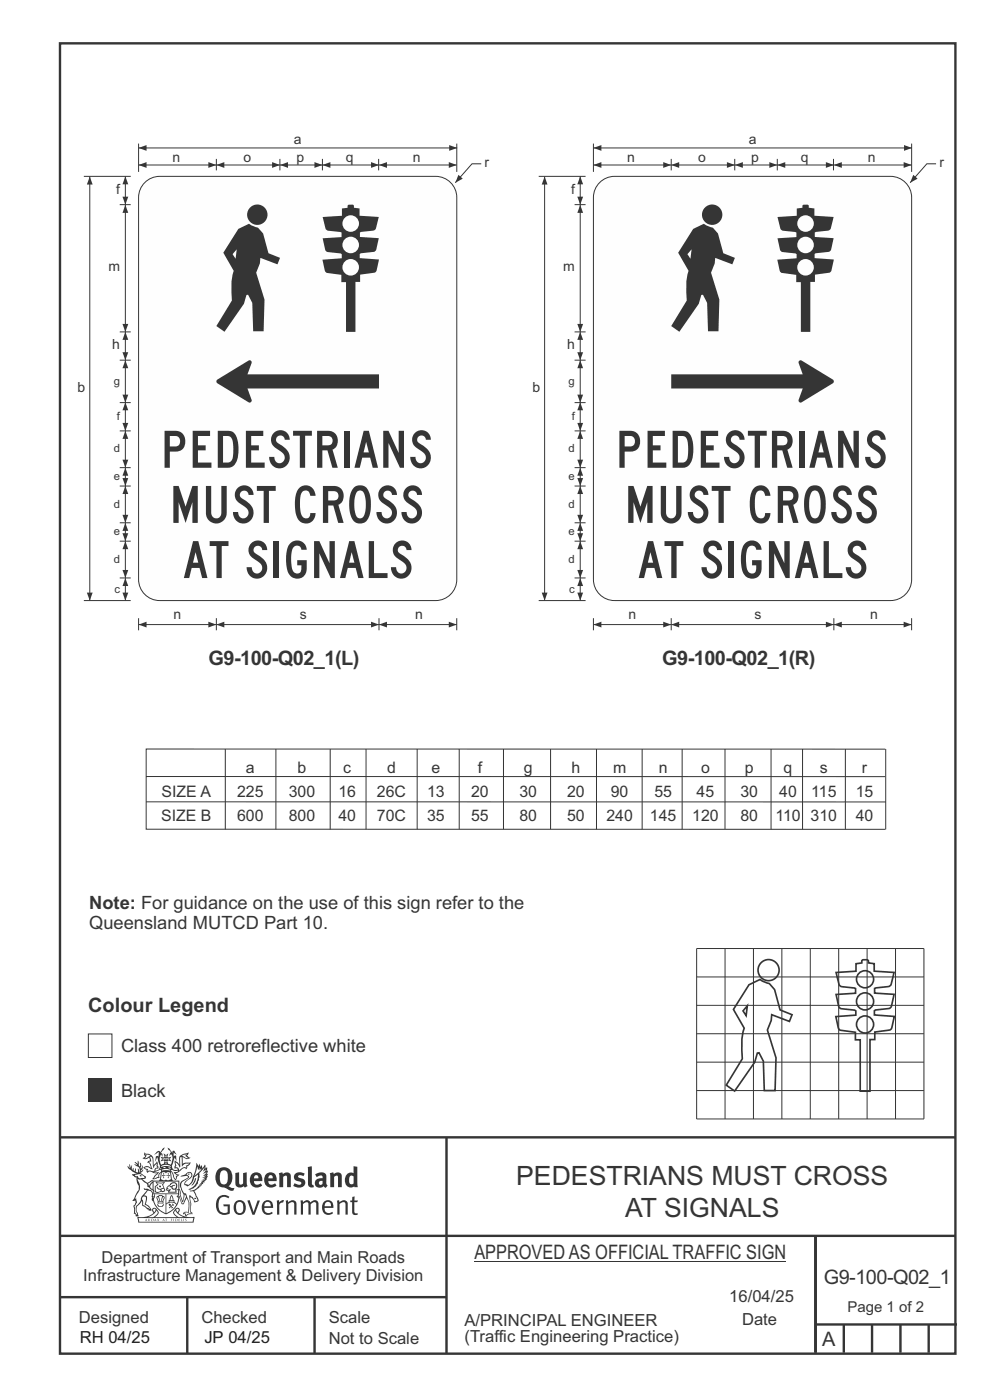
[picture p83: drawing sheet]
<svg xmlns="http://www.w3.org/2000/svg" width="210mm" height="297mm" viewBox="0 0 210 297" stroke-linecap="round" stroke-linejoin="round" font-family="sans-serif">
<defs><g id="words">
<g font-size="10.9" fill="#373435">
<text x="34" y="99.2">PEDESTRIANS</text>
<text x="130.5" y="99.2">PEDESTRIANS</text>
<text x="35.9" y="110.9">MUST CROSS</text>
<text x="132.4" y="110.9">MUST CROSS</text>
<text x="38.8" y="122.6">AT SIGNALS</text>
<text x="135.3" y="122.6">AT SIGNALS</text>
</g>
<g font-size="5.6" fill="#373435">
<text x="109.5" y="251.5">PEDESTRIANS MUST CROSS</text>
<text x="132.6" y="258.2">AT SIGNALS</text>
</g>
<g font-size="4.2" fill="#373435">
<text x="44.2" y="141.2">G9-100-Q02_1(L)</text>
<text x="140.5" y="141.2">G9-100-Q02_1(R)</text>
<text x="18.7" y="214.7">Colour Legend</text>
<text x="100.6" y="267.2">APPROVED AS OFFICIAL TRAFFIC SIGN</text>
<text x="174.7" y="272.4">G9-100-Q02_1</text>
<text x="174.4" y="285.6">A</text>
</g>
<g font-size="3.9" fill="#373435">
<text x="18.9" y="192.8">Note: For guidance on the use of this sign refer to the</text>
<text x="18.9" y="197.2">Queensland MUTCD Part 10.</text>
<text x="25.7" y="223.3">Class 400 retroreflective white</text>
<text x="25.7" y="232.7">Black</text>
</g>
<g font-size="3.5" fill="#373435">
<text x="21.6" y="267.9">Department of Transport and Main Roads</text>
<text x="17.7" y="271.8">Infrastructure Management &amp; Delivery Division</text>
<text x="16.7" y="280.6">Designed</text>
<text x="42.7" y="280.6">Checked</text>
<text x="69.7" y="280.6">Scale</text>
<text x="98.5" y="281.4">A/PRINCIPAL ENGINEER</text>
<text x="154.7" y="276.2">16/04/25</text>
<text x="157.4" y="281.2">Date</text>
<text x="69.7" y="285.2">Not to Scale</text>
<text x="98.5" y="284.8">(Traffic Engineering Practice)</text>
</g>
<g font-size="3.5" fill="#201e1e">
<text x="16.9" y="284.8">RH 04/25</text>
<text x="43.3" y="284.9">JP 04/25</text>
</g>
<g font-size="3.4" fill="#373435">
<text x="52.2" y="163.9">a</text>
<text x="63.1" y="163.9">b</text>
<text x="72.8" y="163.9">c</text>
<text x="82.1" y="163.9">d</text>
<text x="91.5" y="163.9">e</text>
<text x="101.3" y="163.9">f</text>
<text x="111.1" y="163.9">g</text>
<text x="121.2" y="163.9">h</text>
<text x="130" y="163.9">m</text>
<text x="139.7" y="163.9">n</text>
<text x="148.7" y="163.9">o</text>
<text x="158" y="163.9">p</text>
<text x="166.2" y="163.9">q</text>
<text x="173.9" y="163.9">s</text>
<text x="182.9" y="163.9">r</text>
<text x="34.3" y="169.1">SIZE A</text>
<text x="50.3" y="169.1">225</text>
<text x="61.2" y="169.1">300</text>
<text x="71.8" y="169.1">16</text>
<text x="80" y="169.1">26C</text>
<text x="90.6" y="169.1">13</text>
<text x="99.9" y="169.1">20</text>
<text x="110.2" y="169.1">30</text>
<text x="120.3" y="169.1">20</text>
<text x="129.6" y="169.1">90</text>
<text x="138.8" y="169.1">55</text>
<text x="147.8" y="169.1">45</text>
<text x="157.1" y="169.1">30</text>
<text x="165.3" y="169.1">40</text>
<text x="172.1" y="169.1">115</text>
<text x="181.5" y="169.1">15</text>
<text x="34.2" y="174.2">SIZE B</text>
<text x="50.3" y="174.2">600</text>
<text x="61.2" y="174.2">800</text>
<text x="71.8" y="174.2">40</text>
<text x="80" y="174.2">70C</text>
<text x="90.6" y="174.2">35</text>
<text x="99.9" y="174.2">55</text>
<text x="110.2" y="174.2">80</text>
<text x="120.3" y="174.2">50</text>
<text x="128.6" y="174.2">240</text>
<text x="137.9" y="174.2">145</text>
<text x="146.8" y="174.2">120</text>
<text x="157.1" y="174.2">80</text>
<text x="164.5" y="174.2">110</text>
<text x="172" y="174.2">310</text>
<text x="181.5" y="174.2">40</text>
</g>
<text font-size="3.2" fill="#373435" x="179.8" y="278.3">Page 1 of 2</text>
<g font-size="3" fill="#373435">
<text x="36.6" y="34.3">n</text>
<text x="51.6" y="34.3">o</text>
<text x="62.3" y="30.6">a</text>
<text x="62.9" y="34.3">p</text>
<text x="73.4" y="34.3">q</text>
<text x="87.6" y="34.3">n</text>
<text x="102.8" y="35.5">r</text>
<text x="133.1" y="34.3">n</text>
<text x="148.1" y="34.3">o</text>
<text x="158.8" y="30.6">a</text>
<text x="159.4" y="34.3">p</text>
<text x="169.9" y="34.3">q</text>
<text x="184.1" y="34.3">n</text>
<text x="199.3" y="35.5">r</text>
<text x="24.6" y="41.1">f</text>
<text x="121.1" y="41.1">f</text>
<text x="23" y="57.6">m</text>
<text x="119.5" y="57.6">m</text>
<text x="23.8" y="74.1">h</text>
<text x="120.3" y="74.1">h</text>
<text x="16.4" y="83.1">b</text>
<text x="112.9" y="83.1">b</text>
<text x="36.8" y="131.3">n</text>
<text x="63.6" y="131.3">s</text>
<text x="88.1" y="131.3">n</text>
<text x="133.3" y="131.3">n</text>
<text x="160.1" y="131.3">s</text>
<text x="184.6" y="131.3">n</text>
</g>
<g font-size="2.4" fill="#373435">
<text x="24.1" y="81.6">g</text>
<text x="120.6" y="81.6">g</text>
<text x="24.8" y="89.1">f</text>
<text x="121.3" y="89.1">f</text>
<text x="24.1" y="96">d</text>
<text x="24.1" y="101.8">e</text>
<text x="120.6" y="96">d</text>
<text x="120.6" y="101.8">e</text>
<text x="24.1" y="107.7">d</text>
<text x="120.6" y="107.7">d</text>
<text x="24.1" y="113.5">e</text>
<text x="120.6" y="113.5">e</text>
<text x="24.1" y="119.4">d</text>
<text x="120.6" y="119.4">d</text>
<text x="24.3" y="125.7">c</text>
<text x="120.8" y="125.7">c</text>
</g>
</g></defs>
<g fill="none" stroke="#373435" stroke-width=".51">
<path d="M12.7 9.2h190v278h-190zM12.7 241.3h190M94.7 241.4v45.8M12.7 275.2h82M12.7 262.2h190.1M39.7 275.2v12M66.7 275.2v12M173 262.2v24.8M173 281h30M179 281v6M185 281v6M191 281v6"/>
<path d="M197 281v6"/>
</g>
<path d="M100.6 267.7h66.2" fill="none" stroke="#373435" stroke-width=".21"/>
<g fill="#373435">
<path d="M47 248.5a2.55 2.55 0 0 0 0 2.7l.3 .1a.81 .81 0 0 0 1-.9v-.6a1.04 1.04 0 0 0-1.1-1.5zM46.3 248.1a1.82 1.82 0 0 1 2.1-.2 1.82 1.82 0 0 1 .9 1.9 2.29 2.29 0 0 1-.8 1.9l.7 .3h.5l-.2 .6a2.87 2.87 0 0 1-2-.7 2.12 2.12 0 0 1-1.6-3.1z" fill-rule="evenodd"/>
<path d="M49.9 248.9l.8-.2v2a.46 .46 0 0 0 .3 .6 .46 .46 0 0 0 .6-.3v-2.1l.7-.2v2.4l.2 .5-.5 .4-.3-.3a1.02 1.02 0 0 1-1.2 .2 1.02 1.02 0 0 1-.6-1.1z" fill-rule="evenodd"/>
<path d="M54 249.5l-.1 .5h.9a.49 .49 0 0 0-.2-.6 .49 .49 0 0 0-.6 .1zM53.4 249.1a1.34 1.34 0 0 1 1.6-.2 1.34 1.34 0 0 1 .7 1.5v.2h-1.8a.77 .77 0 0 0 .5 .8 .77 .77 0 0 0 .9-.4l.3 .5a1.59 1.59 0 0 1-2 .2 1.59 1.59 0 0 1-.5-2z" fill-rule="evenodd"/>
<path d="M57.1 249.5l-.2 .5h1a.49 .49 0 0 0-.2-.6 .49 .49 0 0 0-.6 .1zM56.4 249.1a1.34 1.34 0 0 1 1.6-.2 1.34 1.34 0 0 1 .7 1.5v.2h-1.8a.77 .77 0 0 0 .5 .8 .77 .77 0 0 0 .9-.4l.4 .5a1.59 1.59 0 0 1-2.1 .2 1.59 1.59 0 0 1-.5-2z" fill-rule="evenodd"/>
<path d="M59.2 248.9l.7-.2 .1 .4a.95 .95 0 0 1 1-.3 .95 .95 0 0 1 .7 .8v2.3h-.8v-2.3a.46 .46 0 0 0-.8 .1v2.2h-.8z" fill-rule="evenodd"/>
<path d="M62.6 249.1a1.75 1.75 0 0 1 2-.1l-.2 .5-.6-.2a.43 .43 0 0 0-.6 .3l.4 .3a1.04 1.04 0 0 1 1.2 1.1 1.04 1.04 0 0 1-1.4 1l-1.2-.4 .3-.6 1 .4 .4-.4a.88 .88 0 0 0-1-.5l-.4-.2-.1-.4z" fill-rule="evenodd"/>
<path d="M65.3 247.6l.8-.2 .1 3.8 .3 .2 .1 .5a.88 .88 0 0 1-1-.1 .88 .88 0 0 1-.3-1z" fill-rule="evenodd"/>
<path d="M67.8 250.6a.43 .43 0 0 0-.1 .7 .43 .43 0 0 0 .7-.1v-.7zM66.8 249.2a1.7 1.7 0 0 1 2.4 .1v1.8l.3 .4-.4 .5-.5-.3a1.03 1.03 0 0 1-1.7-.2 1.03 1.03 0 0 1 .8-1.5h.7v-.4a.8 .8 0 0 0-1.2 .1z" fill-rule="evenodd"/>
<path d="M70 248.9l.7-.2 .1 .4a.95 .95 0 0 1 1-.3 .95 .95 0 0 1 .7 .8v2.3h-.8v-2.3a.46 .46 0 0 0-.8 .1v2.2h-.8z" fill-rule="evenodd"/>
<path d="M74.3 249.5a1.48 1.48 0 0 0 0 1.7h.5l.2-.1v-1.5l-.3-.2zM75 247.4l.8 .1 .1 4.4h-.7l-.1-.2a1.26 1.26 0 0 1-1.4 0 1.26 1.26 0 0 1-.5-1.3 1.29 1.29 0 0 1 .4-1.3 1.29 1.29 0 0 1 1.4-.2z" fill-rule="evenodd"/>
<path d="M46.4 253.9a1.72 1.72 0 0 1 2.3 0l-.3 .3a1.24 1.24 0 0 0-1.4-.2 1.24 1.24 0 0 0-.6 1.4 1.49 1.49 0 0 0 1.2 2l.7-.2v-1.3h-.8l-.1-.4h1.4v1.9a1.93 1.93 0 0 1-2.3 0 1.93 1.93 0 0 1-.7-2.2l.2-.7z" fill-rule="evenodd"/>
<path d="M50.4 255.1a1.65 1.65 0 0 0 .2 2.2 .99 .99 0 0 0 1-1.4 .78 .78 0 0 0-.4-.8 .78 .78 0 0 0-.8 0zM50 254.9a1.33 1.33 0 0 1 1.6-.1 1.33 1.33 0 0 1 .5 1.4 1.31 1.31 0 0 1-1.3 1.6 1.31 1.31 0 0 1-1.2-1.6v-.6z" fill-rule="evenodd"/>
<path d="M52.5 254.7l.5-.1 .8 2.6 .8-2.5h.5l-1.1 3h-.5z" fill-rule="evenodd"/>
<path d="M56.3 255.2l-.2 .7h1.3a.7 .7 0 0 0-.3-.8 .7 .7 0 0 0-.8 .1zM55.9 255a1.22 1.22 0 0 1 1.5-.2 1.22 1.22 0 0 1 .5 1.5h-1.8a.93 .93 0 0 0 .5 1 .93 .93 0 0 0 1.1-.2l.2 .3a1.43 1.43 0 0 1-1.8 .1 1.43 1.43 0 0 1-.6-1.7z" fill-rule="evenodd"/>
<path d="M58.7 254.7l.4-.1 .1 .5 .4-.4 .6-.1-.1 .6a.66 .66 0 0 0-.9 .6v1.9h-.4z" fill-rule="evenodd"/>
<path d="M60.6 254.8l.4-.2 .1 .5a.94 .94 0 0 1 1-.5 .94 .94 0 0 1 .8 .8v2.3h-.5l-.1-2.5a.81 .81 0 0 0-1.2 .3v2.2h-.4z" fill-rule="evenodd"/>
<path d="M63.7 254.7l.5-.1 .1 .5 .4-.3a.78 .78 0 0 1 1.2 .3 .9 .9 0 0 1 .9-.5 .9 .9 0 0 1 .8 .8v2.3h-.5l-.1-2.5a.67 .67 0 0 0-1.1 .3v2.2h-.5v-2.4l-.4-.2-.7 .4v2.2h-.5z" fill-rule="evenodd"/>
<path d="M69.1 255.2l-.2 .7h1.3a.7 .7 0 0 0-.3-.8 .7 .7 0 0 0-.8 .1zM68.7 255a1.22 1.22 0 0 1 1.5-.2 1.22 1.22 0 0 1 .5 1.5h-1.8a.93 .93 0 0 0 .4 1 .93 .93 0 0 0 1.2-.2l.2 .3a1.44 1.44 0 0 1-1.8 .1 1.44 1.44 0 0 1-.6-1.7z" fill-rule="evenodd"/>
<path d="M71.5 254.8l.4-.2 .1 .5a.94 .94 0 0 1 1-.5 .94 .94 0 0 1 .8 .8v2.3h-.5l-.1-2.5a.81 .81 0 0 0-1.2 .3v2.2h-.4z" fill-rule="evenodd"/>
<path d="M74.7 253.9l.5-.1v.9h.7l-.1 .4h-.6v2.1l.1 .2h.5l.1 .3a.75 .75 0 0 1-1.2-.6v-2h-.4v-.4h.4z" fill-rule="evenodd"/>
<path d="M30.8 244.9l1.1 .3-.9 .5h-.4l.6-.5zM31.8 245.5l.2-.1a2.44 2.44 0 0 1 .5 1.9l.1 .5 .6-1-.1 .6 .3 .3a.57 .57 0 0 0-.6 .8l-1-.2-.5 .2 .2-.5-.8-.3 .7-.1 .9 .5 .1-.1-.6-1.3-.2-.1 .5-.1zM30.7 244.4l-.1 .5 .2 .4-.6 .4a1.04 1.04 0 0 0 1.4-.1l.2 .6-.3 .1-.2 .4a.94 .94 0 0 1 .8 1.1l-.2-.1a1.16 1.16 0 0 0-1.5-.1l.3 .4 .4 .2 .1 .5 .2 .1 .1-.2a.94 .94 0 0 1 1.1 .3h.8l-1.2 1.2a1.13 1.13 0 0 0 1.2-.2l.4-.1v-.4l.4-.7a.83 .83 0 0 0-.6 1h-.3l-.7 .3 1.1-1.4-.5 .2-.5-.1 1.3-.5-.1-.2-.9 .4v-.3l.2-.2 .3 .1 .1-.3-.2-.4 .1-.6-.2-.3-.7 .9v-.7a1.42 1.42 0 0 0-1.6-1.8z" fill-rule="evenodd"/>
<path d="M38.5 245.3l.5-.3 .7-.1-.6 .3 .8 .5h-.3zM38.3 245.5h.2l.1 2a1.69 1.69 0 0 1 1.6-.7l-.8 .5 .1 .5a1.1 1.1 0 0 0-1.5 .6l-.1-.5-.2-.2h-.5l.3-.4-.3-.7a1.42 1.42 0 0 1 .9 1.1l.2-.1zM37.1 246.2l.1 1-.2 .3 .1 .5 .5-.1 .2 .2a.96 .96 0 0 1-1.2-.1l-.1 .1a1.06 1.06 0 0 0 1.3 .2v.1a.72 .72 0 0 1-.9 .2l.2 .5 .6 .2-.4 .2-.1 .7-.2-.4-.4-1.1-.4-.4 .4 .9a1.54 1.54 0 0 0 .7 1.2l.2-.3a.58 .58 0 0 1 .4-.7l.2-.2h-.3l-.5-.3 .9-.5a.93 .93 0 0 1 1.2-.5v.2l.2-.2 .1-.5a.99 .99 0 0 0 .7-.8l-1.3 .1-.3 .2-.1-1.4 .9 .4 .9-.3h-.4l-.5-.4 .4-.7-.6 .2a1.46 1.46 0 0 0-1.4 2.1l.1 .4-.3-.4z" fill-rule="evenodd"/>
<path d="M35.6 248.9l.2 .1-.1 .3 .4 .1-.4 .1v.5l-.1-.6h-.3l.3-.1z" fill-rule="evenodd"/>
<path d="M34.6 248.9l.2 .1v.3l.3 .1h-.3l-.1 .6v-.5l-.4-.1 .4-.1z" fill-rule="evenodd"/>
<path d="M34.3 248.8a.57 .57 0 0 1 .9 .2 .57 .57 0 0 1 .9-.2l.2 1.4h-.2a.57 .57 0 0 1-.9 0 .69 .69 0 0 1-1.1 0zM34.2 248.1l-.3 2.1-.1 .4h2.9l-.2-.4-.3-2.1h-.2v.3l-.8-.2-.8 .2v-.3z" fill-rule="evenodd"/>
<path d="M34.2 252.4a.3 .3 0 0 0 .6 0 .3 .3 0 0 0-.6 0zM33.3 251l.3 .3-.3 .3a.79 .79 0 0 0 0 1.3l.8-.2-.1-.3a.55 .55 0 0 1-.7-.6h.1l.2 .3 .3 .1 .8-.2-.4-.7 .4-.3-.7 .1zM33 250.7l1.1 .2 .9-.2-.4 .7 .4 1.1a.56 .56 0 0 1-.8 .3l-.2 .1a.73 .73 0 0 1-.9 .1 .73 .73 0 0 1-.3-.9v-.4l.6-.4z" fill-rule="evenodd"/>
<path d="M35.6 251.9l.7-.5a.58 .58 0 0 1 1-.1 .58 .58 0 0 1-.4 .9l-.3-.3a.43 .43 0 0 1 .6-.3v-.1a.57 .57 0 0 0-.8 .2l-.2-.1-.3 .1 .4 .2a.55 .55 0 0 0 .9 .4v.5h-1.3l.4-.3-.2-.2-.6 .1 .2-.2-.2-.1zM35.4 251.8l-.1 .2a.39 .39 0 0 0 .2 .6h.3l-.2 .4h1.9l-.1-.7a.86 .86 0 0 0-.1-1.4 .86 .86 0 0 0-1.3 .4z" fill-rule="evenodd"/>
<path d="M36 254.8h.8v.2h-.8zM36.4 253.8l.2 .8h-.4zM36.4 253.5l-.3 .5-.1 .6h-.2v.4l-.7 .4 .2 .2a1.48 1.48 0 0 1 2.1 .1l.2-.1-.6-.5v-.5h-.2l-.1-.6z" fill-rule="evenodd"/>
<path d="M35.8 255.4l.4 .1 .1 .3 .3-.2-.2-.2a.38 .38 0 0 1 .5 .5l-.2-.2-.3 .3 .4 .2-.4 .2-.1-.4-.4 .4-.1-.2 .4-.3-.1-.1-.2 .1z" fill-rule="evenodd"/>
<path d="M34.5 254h.2v.2l-.2 .6h-.2zM33.6 255.3h.9v.2a.55 .55 0 0 1-.8 .4v-.2l-.2-.1zM33.4 254h.2l.2 .8h-.2zM33.6 255h.8l.1 .1-.8 .1zM33.8 253.7h.5l-.2 1.1h-.1zM33.3 253.8l-.1 .3 .3 1.1a.48 .48 0 0 0-.1 .6 .48 .48 0 0 0 .5 .3l.5-.1a.49 .49 0 0 0 .2-.8l.3-1.1-.1-.3a1.42 1.42 0 0 0-1.5 0z" fill-rule="evenodd"/>
<path d="M33.7 251.5l.4 .1 .1 .3h-.3z" fill-rule="evenodd"/>
<path d="M41.3 250.1l.3-.2-.2 .9-.6 .7h-.2l.5-.7z" fill-rule="evenodd"/>
<path d="M39.7 249l.3-.2 .5 .2a.88 .88 0 0 1-.6 1.1 1.22 1.22 0 0 0-.8 1.3l.5 .2a.72 .72 0 0 0 .9-.4l.5-.8 .2-.6 .8-.6v.3a2.85 2.85 0 0 1-2 2.8l.1 .1a2.13 2.13 0 0 0 1.9-1.5v-.2a2.01 2.01 0 0 0 .3-1.8l1.1-1.3-.4 1 .7-.5-.7 1 .8-.4-.8 .8 .7-.1-.9 .5 .8-.1-.8 .4h.8l-.9 .3 .3 .2h-.4l.2 .3h-.3l.1 .3h-.4l.2 .3h-.2a2.16 2.16 0 0 1-2 1l.1 .2h.4a.76 .76 0 0 1 .7 .7l.5 1.2-.6 .2a1.45 1.45 0 0 0-1.1-1.3l.2 1.8-.1 1.8 .4 .3a1.07 1.07 0 0 0-1.2 .4v-.3l-.5-.2a.87 .87 0 0 1 1.1-.1v-.7a4.4 4.4 0 0 0-.6-3.1v-.3h-.3a2.16 2.16 0 0 1-.7-2.2l.3-.3 1.2-.8a.55 .55 0 0 0-.4-.8zM37.8 252.4a.76 .76 0 0 1 .3 1.1l.6 1.6 .4-1.7 .2 .1a.61 .61 0 0 1-.1 .9l-.3 .9h-.2l-.7-1.6-.3 .1a1.18 1.18 0 0 0 .1-1.4zM41.8 247.5l.2 .8 .3-.6v.6l.4-.5a1.9 1.9 0 0 1-1.1 1.4l-.4 .3zM38.3 249.6l1.3-.1 .2 .1v.3l-.5 .3a1.26 1.26 0 0 0-.9 1.9l.2 .6a1.84 1.84 0 0 1 .1 2.1l-.4-1.3a.96 .96 0 0 0-.4-1.3l-.4 .3a.78 .78 0 0 1 0 1.2l.1 .3h.4l.4 1.1a.38 .38 0 0 0 .2 .4 .38 .38 0 0 0 .4-.1l.6-1.2a2.94 2.94 0 0 1 .4 2.5l-.1 .5-.8-.1-.3 .4v.2l.4-.1 .1 .4 .2 .1a1.02 1.02 0 0 1 1.3-.5v-.4l-.3-.1 .1-1.8-.3-1.3 .1 .1a1.14 1.14 0 0 1 .8 .9 .63 .63 0 0 0 .8-.2 .63 .63 0 0 0-.1-.9l-.7-1.2 .9-.6 .2-.3 .3-.1-.1-.2h.4l-.1-.3h.3l-.1-.3 .5-.1-.2-.2 .6-.4v-.2h-.2l.4-.5-.3 .1 .3-.6-.4 .1 .4-.5v-.3l-.3 .2 .2-.6-.1-.3-.4 .3v-.8l-.6 .8-.2-.7-.2 .4-.3-.7-.1 .6-.5-.8-.1 1.4-.6 1.9a1.81 1.81 0 0 1-1 1.4l-.6-.2a1.75 1.75 0 0 1 1.1-1.2 .75 .75 0 0 0 .1-1.3 .75 .75 0 0 0-1.1 .5z" fill-rule="evenodd"/>
<path d="M41.2 254.1h.3l.2 .3h-.4z" fill-rule="evenodd"/>
<path d="M29.4 258.4h11.6l-.1 .8h-11.4zM31.4 258.2l.4-.1a2.48 2.48 0 0 0 1.4-1.3l.3 .5-.5 .6-.5 .3zM32.5 256.6l.3-.2 .2 .2-.3 .6zM37.2 256.8a2.65 2.65 0 0 0 1.8 1.4h-1.1l-.5-.3-.5-.6zM37.4 256.6l.2-.2 .3 .2-.3 .6zM29.2 258.2l.1 1.2h11.8l.2-1.1-.2-.1a4.1 4.1 0 0 1-3.3-.9l.3-.4-.1-.5a1.06 1.06 0 0 0-1.3 .9l.2 .4 .6 .5h-4.7l.3-.1a.84 .84 0 0 0 .6-.7 .84 .84 0 0 0-.5-.9l-.3-.2-.5 .1-.1 .5 .3 .4a4.2 4.2 0 0 1-3.4 .9z" fill-rule="evenodd"/>
<path d="M31 258.7l.1 .2h-.2zM31 258.6l-.3 .5 .4-.1 .2 .1z" fill-rule="evenodd"/>
<path d="M31.4 258.6h.2v.4a.25 .25 0 0 0 .2-.1 .25 .25 0 0 0-.1-.3h.1a.29 .29 0 0 1 0 .4 .29 .29 0 0 1-.4 0 .29 .29 0 0 1 0-.4z" fill-rule="evenodd"/>
<path d="M32.2 258.6a.22 .22 0 0 1 .3 .2 .22 .22 0 0 1-.3 .2zM32 258.6l.1 .5a.33 .33 0 0 0 .4-.1 .33 .33 0 0 0 0-.4 .33 .33 0 0 0-.5 0z" fill-rule="evenodd"/>
<path d="M32.9 258.7l.1 .2h-.2zM32.9 258.6l-.2 .5 .3-.1 .2 .1z" fill-rule="evenodd"/>
<path d="M33.3 258.6h.2l.1 .2 .2-.2-.2 .2 .2 .3-.3-.2v.2h-.2l.2-.3z" fill-rule="evenodd"/>
<path d="M34.7 258.7l.1 .2h-.2zM34.7 258.6l-.3 .5 .4-.1 .2 .1z" fill-rule="evenodd"/>
<path d="M35 258.6h.5h-.2v.5h-.2l.1-.5z" fill-rule="evenodd"/>
<path d="M36.2 258.6h.3h-.1v.2h.1h-.1v.3h-.2z" fill-rule="evenodd"/>
<path d="M36.7 258.6h.2v.5h-.2z" fill-rule="evenodd"/>
<path d="M37.3 258.6a.22 .22 0 0 1 .3 .2 .22 .22 0 0 1-.3 .2zM37.1 258.6v.5a.33 .33 0 0 0 .5-.1 .33 .33 0 0 0 0-.4 .33 .33 0 0 0-.5 0z" fill-rule="evenodd"/>
<path d="M37.8 258.6h.4h-.2v.2h.1h-.1v.2l.2 .1h-.4z" fill-rule="evenodd"/>
<path d="M38.4 258.6h.2l-.1 .4 .2 .1h-.3z" fill-rule="evenodd"/>
<path d="M38.9 258.6h.2v.5h-.2z" fill-rule="evenodd"/>
<path d="M39.3 258.6h.2l-.1 .1 .2 .2-.2 .2h-.1v-.2l.2 .1z" fill-rule="evenodd"/>
<path d="M34.2 247.4a1.51 1.51 0 0 1 2.1 .2 2.67 2.67 0 0 0-2.1 0zM35.7 247.6l.5 .2v.2l-.4-.1zM34.6 247.7l.5-.1 .1 .2h-.4zM34.1 247.9l.2 .1-.3 .1zM35 246.9l.2-.2 .3 .2zM34.9 245.7h.2v.3h-.2zM35 245.1l.2 .2 .2-.2-.1 .4h-.2zM35.1 246.3h.2l.1 .4-.2-.2-.2 .2zM35.3 245.7h.2v.3h-.2zM34.4 245.7l.3 .1 .1 .2-.4 .1 .2-.2zM35.7 245.8l.3-.1-.2 .2 .2 .2-.4-.1zM32.7 244.9l1-.5-.1 1-.2-.2-.3 .2-.3 1.1 .5-1 .3 .9a1.84 1.84 0 0 1 .2 1.7l.4 .1a2.48 2.48 0 0 1 2.2 .1l.2-.3-.2-.7 .7-1.7 .4 .6-.2-1-.2-.1-.2 .3v-.9l.6 .4-.6-.8-.3 .1-.1 .4-.5-.8-.5-.3 .2 .4 .6 .6-.5 .7 .5-.3a2.06 2.06 0 0 1-.1 2.2l-.5-.2-.2-.6 .2-.1 .7 .2-.4-.5 .4-.5-.7 .2-.2-.2 .2-.7-.5 .4-.5-.4 .2 .7-.2 .2-.7-.2 .4 .5-.4 .5 .8-.2 .1 .1-.2 .6-.5 .2a2.02 2.02 0 0 1 0-2.2l.3 .5-.1-.6-.3-.1 .8-1.3-.4 .4-.5 .7-.2-.3a.8 .8 0 0 0-.8 .5z" fill-rule="evenodd"/>
<path d="M29.2 250.1l.3 .2a.61 .61 0 0 1 .8 .3l.3 .2a.8 .8 0 0 1 .6 1l.4 .1 .6 .5a1 1 0 0 1 .4 1.1l-.1 .7v-.5h-.1a.96 .96 0 0 0-.8-1.3l-.2-.2h-.7l-.1-.1-.1 .1 .1 .3h.6l-1.2 1.4-.2 .9-.4 .6a1.33 1.33 0 0 0-.5 1.8l.2 .5a1.26 1.26 0 0 1-.5-1.4l-.1-.4a1.56 1.56 0 0 0 .4-1.7l-.3 .2 .2-.5a3.2 3.2 0 0 0 .7-3zM30.4 253.9h.4a2.06 2.06 0 0 1-.1 1.6l.7 .5 .4 .4-.6-.1-.8-.6-.1-.9a.51 .51 0 0 1 .1-.9zM28.6 249.3a1.52 1.52 0 0 1 2.1 .6l-1.1 .1-.2-.1-.1-.4-.5 .1zM27.5 247v.8l-.3-.4-.1 .1a3.1 3.1 0 0 0 1.9 1.5l-1 .1 .5 .6 .5 .1 .1 1.1a1.84 1.84 0 0 1-.3 2.5l-.4 .9-.3 .4 .2 .1 .4-.1 .1 .4-.2 .5-.3 .2 .1 1.8 .2-.1 .3 .6h.1l.5-.1-.2-.5a1.3 1.3 0 0 1-.1-1.7l.9-1 .2 1.1 .5 .2 .5 .5 .1-.1 .2 .4 .5-.1a1.85 1.85 0 0 0-1.2-1.4l.1-.2a1.39 1.39 0 0 0 0-1.5l-.5-.1 .5-.5a.66 .66 0 0 1 .9-.4 .66 .66 0 0 1 .3 .9l-.1 .4 .2-.1v.2l-.1 .3 .2 .5 .1-.3a2.24 2.24 0 0 0 .1-2.2 .73 .73 0 0 1-.7-.7 .73 .73 0 0 1 .6-.7v-.2a.94 .94 0 0 0-.9 .8 .48 .48 0 0 1-.1-.5 .48 .48 0 0 1 .5-.3l.5-.3a.51 .51 0 0 0-.8 .2l-.4 .3-1.1-.8 .6-.1 .2-.5-1.2-.7 .5-.4v-.4l-.4 .4v-.2a.69 .69 0 0 0 .2-1v.5l-.2 .2v-1.1l-.3-.2 .1 .6-.1 .2-.4-1.2v.6l-.6-.3 .5 .6-.6-.2 .3 .3a1 1 0 0 1 .7 1.5l-.2-.8v.8l-.5-.2v-.7l-.2 .6-.2-.1-.1-.6-.2 .4-.2-.2 .1-.7-.2 .5z" fill-rule="evenodd"/>
<path d="M29.6 249.5l.2-.2 .3 .3z" fill-rule="evenodd"/>
<path d="M32.4 250.5h5.6v2l-.2-.1v-1.7h-5.2v2.5h5.2v-.8l.1 .2-.1 1.1v-.3h-2.5v4a4.1 4.1 0 0 0 2.6-3.6l.1-.1a4 4 0 0 1-2.8 3.9 4.2 4.2 0 0 1-2.8-4.7l.1 1.3 .1-.2a3.8 3.8 0 0 0 2.5 3.4v-4h-2.5l-.2-.9z" fill-rule="evenodd"/>
<path d="M18.7 228.8h5v5h-5z" fill-rule="evenodd"/>
<circle cx="40" cy="249.1" r=".17"/>
</g>
<g fill="#fefefe" stroke="#373435" stroke-width=".21">
<path d="M18.7 219.4h5v5h-5z" fill-rule="evenodd"/>
<path d="M30.5 39a4.5 4.5 0 0 1 3.4-1.6h58.5a4.5 4.5 0 0 1 4.5 4.5v81a4.5 4.5 0 0 1-4.5 4.5h-58.5a4.5 4.5 0 0 1-4.5-4.5v-81a4.4 4.4 0 0 1 1.1-2.9z" fill-rule="evenodd"/>
</g>
<g fill="#373435">
<path d="M52.4 45.6a2.16 2.16 0 0 0 4.3 0 2.16 2.16 0 0 0-4.3 0zM50.6 48.6l2.2-1.1 .8 .4a3.6 3.6 0 0 1 2.2 1.6l1.1 4.2 2.5 1-.5 1.4-3.7-1.4-.1 1.2-.8 2 1.8 5.7-.2 6.7h-2.2l-.2-6-.9-1.8-.3 .1-.6 1.9-4.1 5.9-1.7-1.2 3.3-5.4a15.8 15.8 0 0 1 .4-6.3l-2.2-3.9zM50.2 52.9l-.2 2-.7-1z" fill-rule="evenodd"/>
<path d="M68.4 46l4.1-.2v-1.6l1.2-.1 .2-.6 .9-.1 .2 .2 .1 .5 1.2 .1v1.6l4.1 .2-.8 2.7-.5 .2-2.7 .4v1l4 .2-.7 2.7-.4 .2-2.8 .3-.2 .2v.9l4.1 .3-.5 2.2-.3 .5-3.2 .5v1.5h-1v10.6h-2v-10.5h-1v-1.6l-3.2-.5-.3-.4-.5-2.3 4.1-.3v-.9l-.2-.1-2.8-.3-.4-.3-.7-2.6 4.1-.3v-1l-2.8-.3-.5-.3z" fill-rule="evenodd"/>
</g>
<g fill="#fefefe">
<circle cx="74.4" cy="47.4" r="1.76"/>
<circle cx="74.4" cy="52" r="1.76"/>
<circle cx="74.4" cy="56.7" r="1.76"/>
</g>
<path d="M46 80.6l6.6-4a.45 .45 0 0 1 .6-.1 .45 .45 0 0 1 .1 .6l-.8 2.3h27.9v3h-27.9l.9 2.5a.44 .44 0 0 1-.2 .5 .44 .44 0 0 1-.6-.1l-6.5-4-.2-.4z" fill-rule="evenodd" fill="#373435"/>
<path d="M19 37.5v89.9" fill="none" stroke="#373435" stroke-width=".21"/>
<g fill="#373435">
<path d="M19 37.5l.7 1.7h-1.3z"/>
<path d="M18.4 125.7h1.3l-.7 1.7z"/>
</g>
<path d="M102.1 34.8h-2l-3.5 4" fill="none" stroke="#373435" stroke-width=".21"/>
<path d="M97.2 37.1l1 .8-1.6 .9z" fill="#373435"/>
<path d="M29.4 31.4h67.6M29.4 30.5v6M59.4 33.7v2.4M80.3 33.7v2.4M96.9 30.5v6" fill="none" stroke="#373435" stroke-width=".21"/>
<g fill="#373435">
<path d="M95.3 30.8l1.7 .6-1.7 .6z"/>
<path d="M29.4 31.4l1.7-.6v1.2z"/>
</g>
<path d="M29.4 35h16.5" fill="none" stroke="#373435" stroke-width=".21"/>
<g fill="#373435">
<path d="M44.2 34.4l1.7 .6-1.7 .6z"/>
<path d="M29.4 35l1.7-.6v1.2z"/>
</g>
<path d="M80.4 35h16.5" fill="none" stroke="#373435" stroke-width=".21"/>
<g fill="#373435">
<path d="M95.2 34.4l1.7 .6-1.7 .6z"/>
<path d="M80.4 35l1.7-.6v1.2z"/>
</g>
<path d="M45.9 35h13.5" fill="none" stroke="#373435" stroke-width=".21"/>
<g fill="#373435">
<path d="M57.7 34.4l1.7 .6-1.7 .6z"/>
<path d="M45.9 35l1.7-.6v1.2z"/>
</g>
<g fill="none" stroke="#373435" stroke-width=".21">
<path d="M17.8 37.4h9.9M25.4 43.4h2.3M25.4 70.4h2.3M25.4 76.4h2.3M25.4 91.4h2.3M25.4 85.4h2.3M25.4 99.2h2.3M25.4 114.8h2.3M25.4 103.1h2.3M25.4 110.9h2.3M17.8 127.4h9.9M25.4 122.6h2.3"/>
<path d="M26.6 122.6v4.8"/>
</g>
<g fill="#373435">
<path d="M26.6 122.6l.6 1.7h-1.2z"/>
<path d="M26 125.7h1.2l-.6 1.7z"/>
</g>
<path d="M26.6 114.8v7.8" fill="none" stroke="#373435" stroke-width=".21"/>
<g fill="#373435">
<path d="M26.6 114.8l.6 1.7h-1.2z"/>
<path d="M26 120.9h1.2l-.6 1.7z"/>
</g>
<path d="M26.6 103.1v7.8" fill="none" stroke="#373435" stroke-width=".21"/>
<g fill="#373435">
<path d="M26.6 103.1l.6 1.7h-1.2z"/>
<path d="M26 109.2h1.2l-.6 1.7z"/>
</g>
<path d="M26.6 91.4v7.8" fill="none" stroke="#373435" stroke-width=".21"/>
<g fill="#373435">
<path d="M26.6 91.4l.6 1.7h-1.2z"/>
<path d="M26 97.5h1.2l-.6 1.7z"/>
</g>
<path d="M26.6 110.9v3.9" fill="none" stroke="#373435" stroke-width=".21"/>
<g fill="#373435">
<path d="M26.6 110.9l.6 1.7h-1.2z"/>
<path d="M26 113.1h1.2l-.6 1.7z"/>
</g>
<path d="M26.6 99.2v3.9" fill="none" stroke="#373435" stroke-width=".21"/>
<g fill="#373435">
<path d="M26.6 99.2l.6 1.7h-1.2z"/>
<path d="M26 101.4h1.2l-.6 1.7z"/>
</g>
<path d="M26.6 85.4v6" fill="none" stroke="#373435" stroke-width=".21"/>
<g fill="#373435">
<path d="M26.6 85.4l.6 1.6h-1.2z"/>
<path d="M26 89.7h1.2l-.6 1.7z"/>
</g>
<path d="M26.6 76.4v9" fill="none" stroke="#373435" stroke-width=".21"/>
<g fill="#373435">
<path d="M26.6 76.4l.6 1.7h-1.2z"/>
<path d="M26 83.7h1.2l-.6 1.7z"/>
</g>
<path d="M26.6 43.5v26.9" fill="none" stroke="#373435" stroke-width=".21"/>
<g fill="#373435">
<path d="M26.6 43.5l.6 1.7h-1.2z"/>
<path d="M26 68.7h1.2l-.6 1.7z"/>
</g>
<path d="M26.6 37.4v6" fill="none" stroke="#373435" stroke-width=".21"/>
<g fill="#373435">
<path d="M26.6 37.4l.6 1.7h-1.2z"/>
<path d="M26 41.7h1.2l-.6 1.7z"/>
</g>
<path d="M26.6 70.4v6" fill="none" stroke="#373435" stroke-width=".21"/>
<g fill="#373435">
<path d="M26.6 70.4l.6 1.7h-1.2z"/>
<path d="M26 74.7h1.2l-.6 1.7z"/>
</g>
<path d="M45.9 33.7v2.4M59.4 35h9M68.4 33.7v2.5" fill="none" stroke="#373435" stroke-width=".21"/>
<g fill="#373435">
<path d="M59.4 35l1.7-.6v1.2z"/>
<path d="M66.7 34.4l1.7 .6-1.7 .6z"/>
</g>
<path d="M68.4 35h12" fill="none" stroke="#373435" stroke-width=".21"/>
<g fill="#373435">
<path d="M78.7 34.4l1.7 .6-1.7 .6z"/>
<path d="M68.4 35l1.7-.6v1.2z"/>
</g>
<path d="M29.4 132.5h16.5M45.9 131.2v2.5M80.4 131.2v2.5" fill="none" stroke="#373435" stroke-width=".21"/>
<g fill="#373435">
<path d="M44.2 131.9l1.7 .6-1.7 .6z"/>
<path d="M29.4 132.5l1.7-.6v1.2z"/>
</g>
<path d="M80.4 132.5h16.5" fill="none" stroke="#373435" stroke-width=".21"/>
<g fill="#373435">
<path d="M95.2 131.9l1.7 .6-1.7 .6z"/>
<path d="M80.4 132.5l1.7-.6v1.2z"/>
</g>
<path d="M45.9 132.5h34.5" fill="none" stroke="#373435" stroke-width=".21"/>
<g fill="#373435">
<path d="M78.7 131.9l1.7 .6-1.7 .6z"/>
<path d="M45.9 132.5l1.7-.6v1.2z"/>
</g>
<g fill="none" stroke="#373435" stroke-width=".21">
<path d="M29.4 131.2v2.5M96.9 131.2v2.5M47.8 158.9v17.1M58.5 158.9v17.1M70 158.9v17.1M77.6 158.9v17.1M88.5 158.9v17.1M97.4 158.9v17.1M106.8 158.9v17.1M116.8 158.9v17.1M126.5 158.9v17.1M136.2 158.9v17.1"/>
<path d="M144.7 158.9v17.1M153.8 158.9v17.1M163.6 158.9v17.1M170.2 158.9v17.1M179.3 158.9v17.1M187.8 158.9h-156.8v17l156.8 .1M187.9 158.9v17.1M31 164.7l156.8 .1M31.1 170.1h156.8"/>
</g>
<path d="M126.9 39a4.5 4.5 0 0 1 3.5-1.6h58.5a4.5 4.5 0 0 1 4.5 4.5v81a4.5 4.5 0 0 1-4.5 4.5h-58.5a4.5 4.5 0 0 1-4.5-4.5v-81a4.4 4.4 0 0 1 1-2.9z" fill-rule="evenodd" fill="#fefefe" stroke="#373435" stroke-width=".21"/>
<g fill="#373435">
<path d="M148.9 45.6a2.16 2.16 0 0 0 4.3 0 2.16 2.16 0 0 0-4.3 0zM147.1 48.6l2.2-1.1 .8 .4a3.6 3.6 0 0 1 2.2 1.6l1.1 4.2 2.5 1-.6 1.4-3.6-1.4-.1 1.2-.8 2 1.8 5.7-.2 6.7h-2.2l-.2-6-.9-1.8-.3 .1-.6 1.9-4.1 5.9-1.7-1.2 3.3-5.4a15.8 15.8 0 0 1 .4-6.3l-2.2-3.9zM146.7 52.9l-.2 2-.7-1z" fill-rule="evenodd"/>
<path d="M164.9 46l4.1-.2v-1.6l1.2-.1 .2-.6 .9-.1 .2 .2 .1 .5 1.2 .1v1.6l4 .2-.7 2.7-.5 .2-2.8 .4v1l4 .2-.6 2.7-.4 .2-2.8 .3-.2 .2v.9l4.1 .3-.5 2.2-.3 .5-3.2 .5v1.5h-1v10.6h-2v-10.5h-1v-1.6l-3.2-.5-.3-.4-.5-2.3 4.1-.3v-.9l-.2-.1-2.8-.3-.4-.3-.7-2.6 4-.3v-1l-2.7-.3-.5-.3z" fill-rule="evenodd"/>
</g>
<g fill="#fefefe">
<circle cx="170.9" cy="47.4" r="1.76"/>
<circle cx="170.9" cy="52" r="1.76"/>
<circle cx="170.9" cy="56.7" r="1.76"/>
</g>
<path d="M142.4 79.4h27.9l-.9-2.4a.44 .44 0 0 1 .2-.5 .44 .44 0 0 1 .5 .1l6.5 3.9 .3 .4-.3 .4-6.5 4a.45 .45 0 0 1-.5 0 .45 .45 0 0 1-.2-.5l.9-2.4h-27.9z" fill-rule="evenodd" fill="#373435"/>
<path d="M115.5 37.5v89.9" fill="none" stroke="#373435" stroke-width=".21"/>
<g fill="#373435">
<path d="M115.5 37.5l.6 1.7h-1.2z"/>
<path d="M114.9 125.7h1.2l-.6 1.7z"/>
</g>
<path d="M198.6 34.8h-2l-3.5 4" fill="none" stroke="#373435" stroke-width=".21"/>
<path d="M193.7 37.1l.9 .8-1.5 .9z" fill="#373435"/>
<path d="M125.9 30.5v6M125.9 31.4h67.6M155.9 33.7v2.4M176.8 33.7v2.4M193.4 30.5v6" fill="none" stroke="#373435" stroke-width=".21"/>
<g fill="#373435">
<path d="M191.8 30.8l1.7 .6-1.7 .6z"/>
<path d="M125.9 31.4l1.7-.6v1.2z"/>
</g>
<path d="M125.9 35h16.5" fill="none" stroke="#373435" stroke-width=".21"/>
<g fill="#373435">
<path d="M140.7 34.4l1.7 .6-1.7 .6z"/>
<path d="M125.9 35l1.7-.6v1.2z"/>
</g>
<path d="M176.9 35h16.5" fill="none" stroke="#373435" stroke-width=".21"/>
<g fill="#373435">
<path d="M191.7 34.4l1.7 .6-1.7 .6z"/>
<path d="M176.9 35l1.7-.6v1.2z"/>
</g>
<path d="M142.4 35h13.5" fill="none" stroke="#373435" stroke-width=".21"/>
<g fill="#373435">
<path d="M154.2 34.4l1.7 .6-1.7 .6z"/>
<path d="M142.4 35l1.7-.6v1.2z"/>
</g>
<g fill="none" stroke="#373435" stroke-width=".21">
<path d="M114.3 37.4h9.9M121.9 43.4h2.3M121.9 70.4h2.3M121.9 76.4h2.3M121.9 91.4h2.3M121.9 85.4h2.3M121.9 99.2h2.3M121.9 114.8h2.3M121.9 103.1h2.3M121.9 110.9h2.3M114.3 127.4h9.9M121.9 122.6h2.3"/>
<path d="M123.1 122.6v4.8"/>
</g>
<g fill="#373435">
<path d="M123.1 122.6l.6 1.7h-1.2z"/>
<path d="M122.5 125.7h1.2l-.6 1.7z"/>
</g>
<path d="M123.1 114.8v7.8" fill="none" stroke="#373435" stroke-width=".21"/>
<g fill="#373435">
<path d="M123.1 114.8l.6 1.7h-1.2z"/>
<path d="M122.5 120.9h1.2l-.6 1.7z"/>
</g>
<path d="M123.1 103.1v7.8" fill="none" stroke="#373435" stroke-width=".21"/>
<g fill="#373435">
<path d="M123.1 103.1l.6 1.7h-1.2z"/>
<path d="M122.5 109.2h1.2l-.6 1.7z"/>
</g>
<path d="M123.1 91.4v7.8" fill="none" stroke="#373435" stroke-width=".21"/>
<g fill="#373435">
<path d="M123.1 91.4l.6 1.7h-1.2z"/>
<path d="M122.5 97.5h1.2l-.6 1.7z"/>
</g>
<path d="M123.1 110.9v3.9" fill="none" stroke="#373435" stroke-width=".21"/>
<g fill="#373435">
<path d="M123.1 110.9l.6 1.7h-1.2z"/>
<path d="M122.5 113.1h1.2l-.6 1.7z"/>
</g>
<path d="M123.1 99.2v3.9" fill="none" stroke="#373435" stroke-width=".21"/>
<g fill="#373435">
<path d="M123.1 99.2l.6 1.7h-1.2z"/>
<path d="M122.5 101.4h1.2l-.6 1.7z"/>
</g>
<path d="M123.1 85.4v6" fill="none" stroke="#373435" stroke-width=".21"/>
<g fill="#373435">
<path d="M123.1 85.4l.6 1.6h-1.2z"/>
<path d="M122.5 89.7h1.2l-.6 1.7z"/>
</g>
<path d="M123.1 76.4v9" fill="none" stroke="#373435" stroke-width=".21"/>
<g fill="#373435">
<path d="M123.1 76.4l.6 1.7h-1.2z"/>
<path d="M122.5 83.7h1.2l-.6 1.7z"/>
</g>
<path d="M123.1 43.5v26.9" fill="none" stroke="#373435" stroke-width=".21"/>
<g fill="#373435">
<path d="M123.1 43.5l.6 1.7h-1.2z"/>
<path d="M122.5 68.7h1.2l-.6 1.7z"/>
</g>
<path d="M123.1 37.4v6" fill="none" stroke="#373435" stroke-width=".21"/>
<g fill="#373435">
<path d="M123.1 37.4l.6 1.7h-1.2z"/>
<path d="M122.5 41.7h1.2l-.6 1.7z"/>
</g>
<path d="M123.1 70.4v6" fill="none" stroke="#373435" stroke-width=".21"/>
<g fill="#373435">
<path d="M123.1 70.4l.6 1.7h-1.2z"/>
<path d="M122.5 74.7h1.2l-.6 1.7z"/>
</g>
<path d="M142.4 33.7v2.4M155.9 35h9M164.9 33.7v2.5" fill="none" stroke="#373435" stroke-width=".21"/>
<g fill="#373435">
<path d="M155.9 35l1.7-.6v1.2z"/>
<path d="M163.2 34.4l1.7 .6-1.7 .6z"/>
</g>
<path d="M164.9 35h12" fill="none" stroke="#373435" stroke-width=".21"/>
<g fill="#373435">
<path d="M175.2 34.4l1.7 .6-1.7 .6z"/>
<path d="M164.9 35l1.7-.6v1.2z"/>
</g>
<path d="M125.9 132.5h16.5M142.4 131.2v2.5M176.9 131.2v2.5" fill="none" stroke="#373435" stroke-width=".21"/>
<g fill="#373435">
<path d="M140.7 131.9l1.7 .6-1.7 .6z"/>
<path d="M125.9 132.5l1.7-.6v1.2z"/>
</g>
<path d="M176.9 132.5h16.5" fill="none" stroke="#373435" stroke-width=".21"/>
<g fill="#373435">
<path d="M191.7 131.9l1.7 .6-1.7 .6z"/>
<path d="M176.9 132.5l1.7-.6v1.2z"/>
</g>
<path d="M142.4 132.5h34.5" fill="none" stroke="#373435" stroke-width=".21"/>
<g fill="#373435">
<path d="M175.2 131.9l1.7 .6-1.7 .6z"/>
<path d="M142.4 132.5l1.7-.6v1.2z"/>
</g>
<g fill="none" stroke="#373435" stroke-width=".21">
<path d="M125.9 131.2v2.5M193.4 131.2v2.5M147.8 201.2h48.2v36.2h-48.2zM147.8 219.3h48.2M147.8 213.3h48.2M147.8 207.3h48.2M153.8 201.2v36.2M159.8 201.2v36.2M165.9 201.2v36.2M171.9 201.2v36.2M177.9 201.2v36.2M183.9 201.2v36.2"/>
<path d="M190 201.2v36.2M147.8 231.4h48.2M147.8 225.3h48.2"/>
</g>
<g fill="none" stroke="#373435" stroke-width=".35">
<path d="M158.5 213.4l-.2 2.1-.7-1zM158.9 208.9l2.3-1.1 .8 .5a3.7 3.7 0 0 1 2.3 1.6l1.2 4.4 2.5 1-.5 1.4-3.8-1.4-.1 1.2-.8 2 1.8 5.9-.2 7h-2.3l-.2-6.3-.9-1.7h-.3l-.6 2-4.3 6.1-1.7-1.3 3.4-5.6a16.4 16.4 0 0 1 .4-6.5l-2.3-3.9zM177.4 206.3l4.2-.2v-1.6l1.2-.2 .2-.6 .9-.1 .3 .2v.5l1.2 .2v1.5l4.3 .3-.8 2.8-.5 .2-2.9 .4v1l4.2 .3-.7 2.7-.4 .3-2.9 .3-.2 .1v.9l4.2 .3-.5 2.4-.3 .5-3.3 .5v1.6h-1.1v10.9h-2v-10.9h-1v-1.6l-3.4-.5-.3-.4-.5-2.4 4.2-.3v-.9l-.2-.2-2.9-.3-.4-.3-.6-2.7 4.1-.3v-1l-2.9-.4-.5-.2z"/>
<circle cx="163" cy="205.8" r="2.23"/>
<circle cx="183.5" cy="207.8" r="1.82"/>
<circle cx="183.5" cy="217.4" r="1.82"/>
<circle cx="183.5" cy="212.5" r="1.82"/>
</g>
<use href="#words"/>
</svg>
